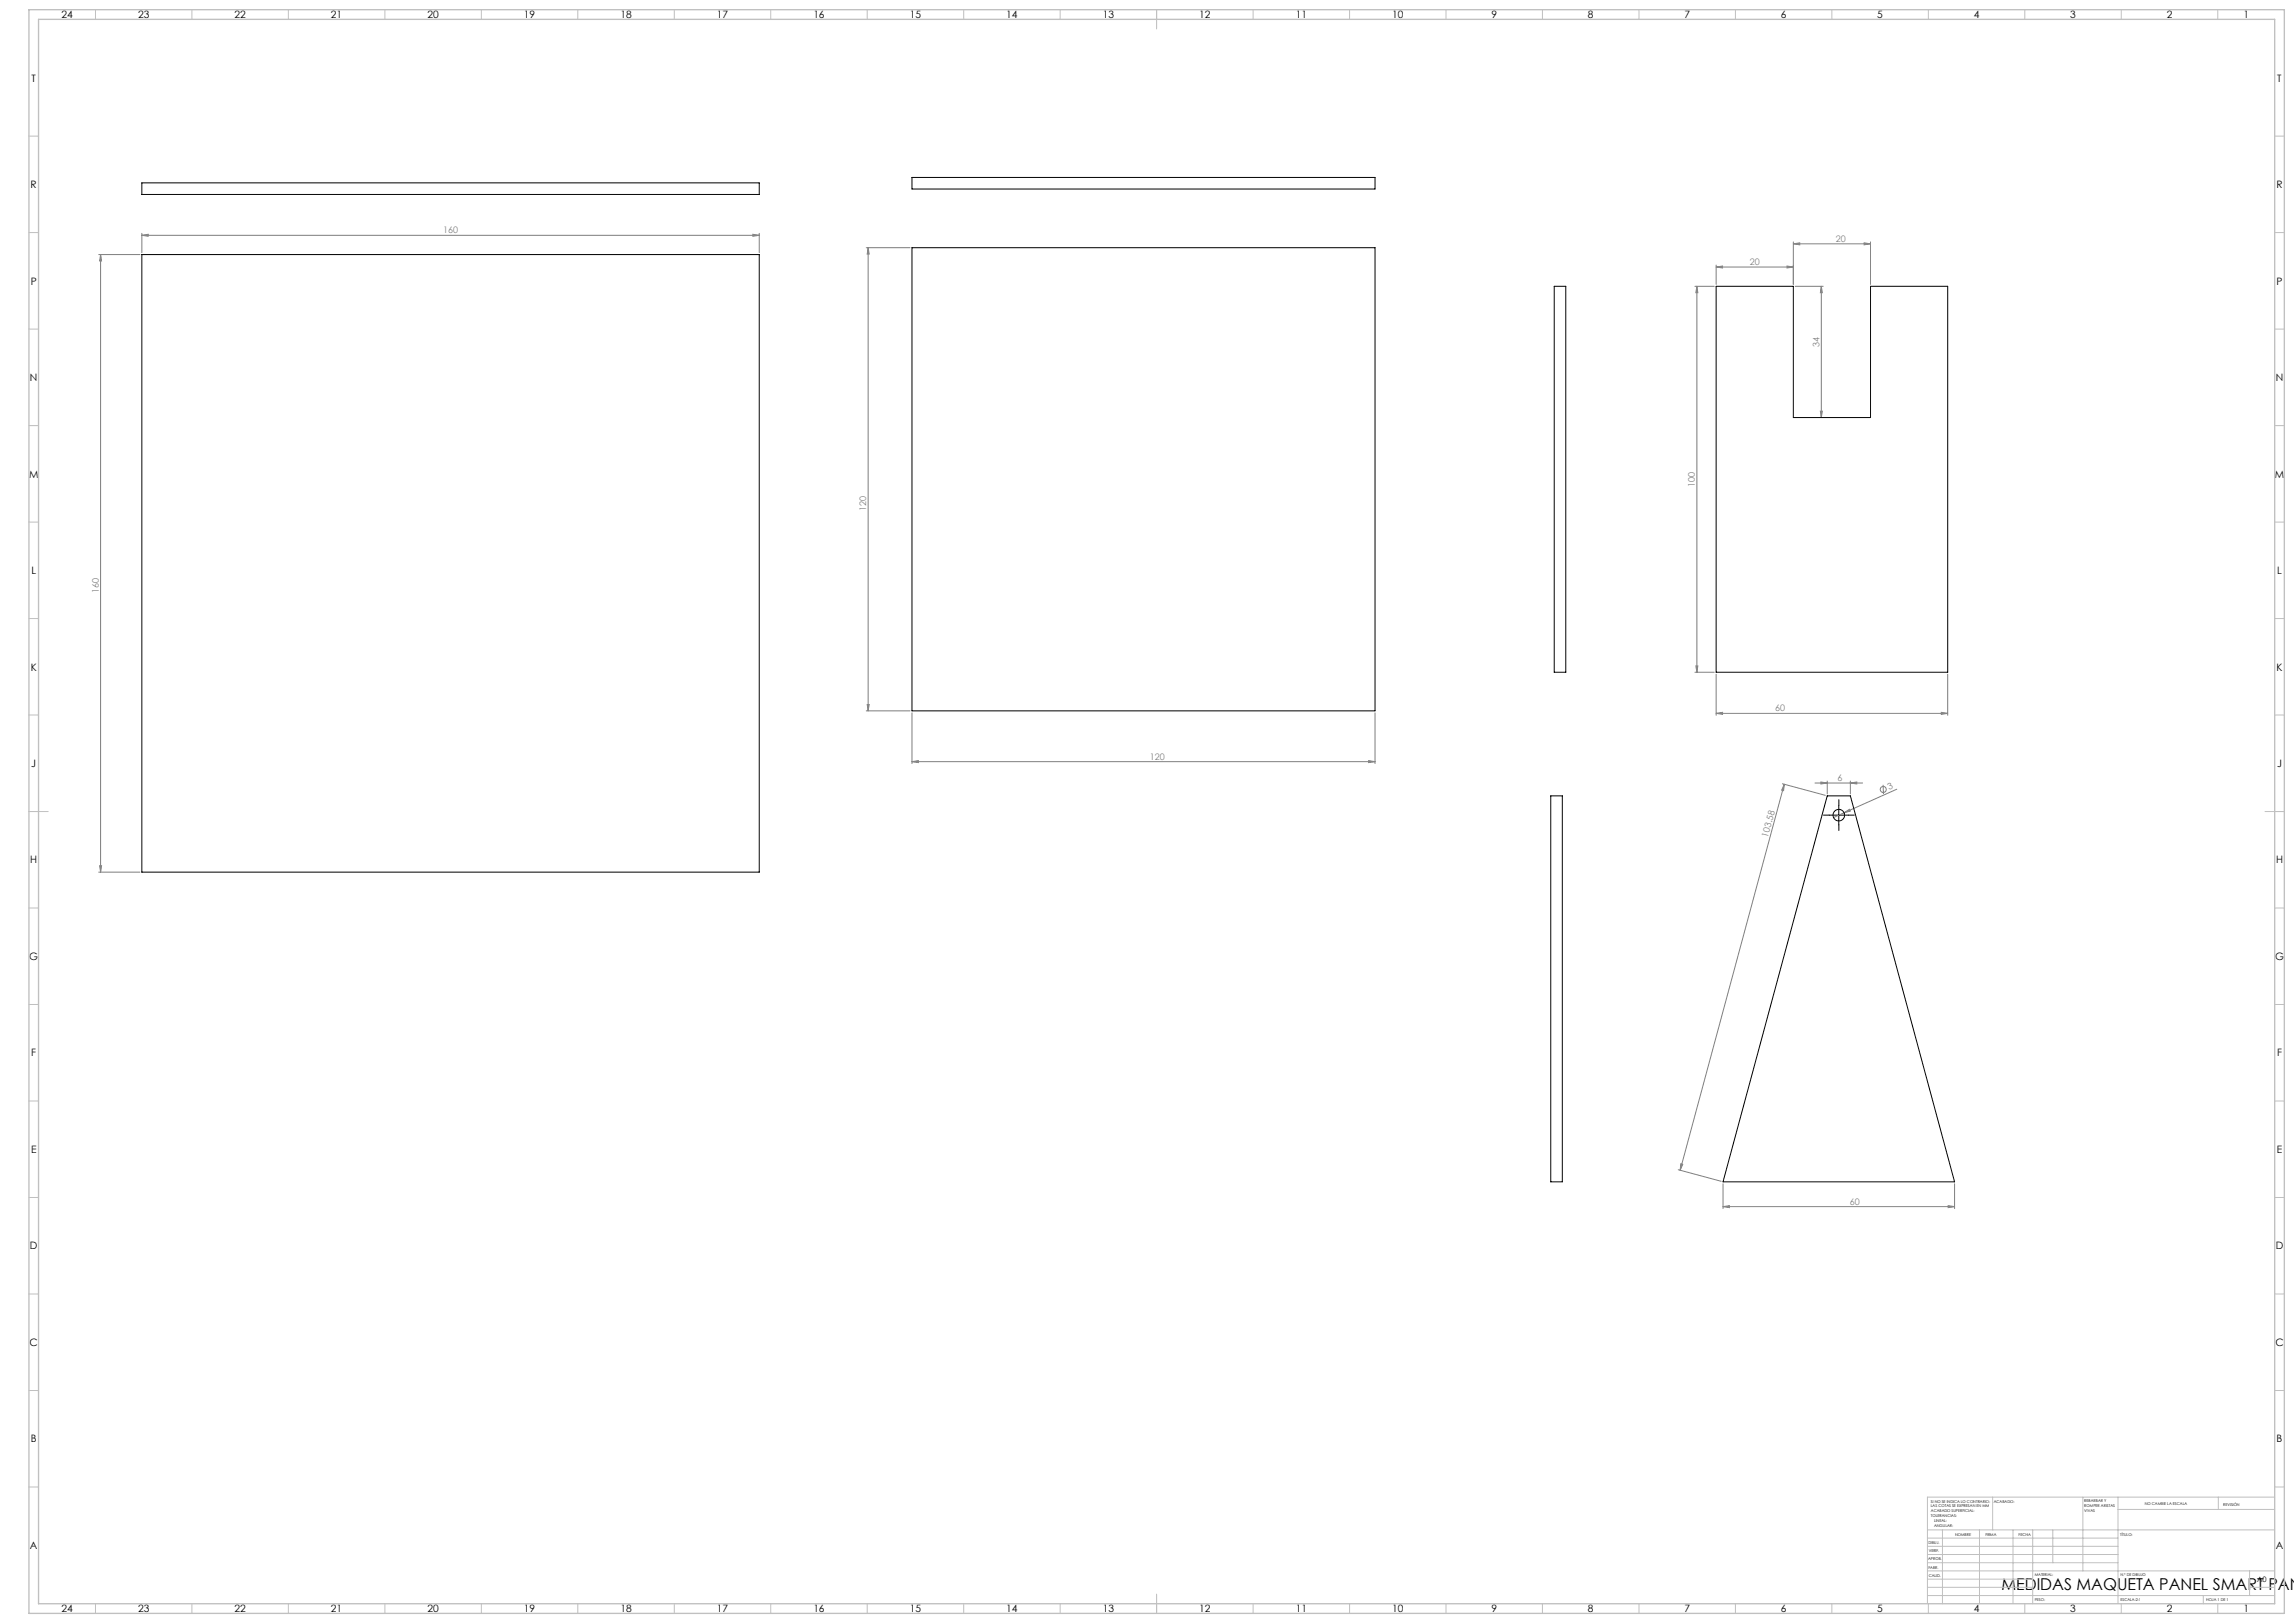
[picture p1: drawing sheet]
<svg xmlns="http://www.w3.org/2000/svg" width="1189mm" height="841mm" viewBox="0 0 1189 841" stroke-linecap="round" stroke-linejoin="round" font-family="sans-serif">
<defs><g id="words">
<text font-size="8.5" x="1037" y="824">MEDIDAS MAQUETA PANEL SMART PAN</text>
<g font-size="5.3">
<text x="32" y="9">24</text>
<text x="72" y="9">23</text>
<text x="122" y="9">22</text>
<text x="172" y="9">21</text>
<text x="222" y="9">20</text>
<text x="272" y="9">19</text>
<text x="322" y="9">18</text>
<text x="372" y="9">17</text>
<text x="422" y="9">16</text>
<text x="472" y="9">15</text>
<text x="522" y="9">14</text>
<text x="572" y="9">13</text>
<text x="622" y="9">12</text>
<text x="672" y="9">11</text>
<text x="722" y="9">10</text>
<text x="773" y="9">9</text>
<text x="823" y="9">8</text>
<text x="873" y="9">7</text>
<text x="923" y="9">6</text>
<text x="973" y="9">5</text>
<text x="1023" y="9">4</text>
<text x="1073" y="9">3</text>
<text x="1123" y="9">2</text>
<text x="1163" y="9">1</text>
<text x="16" y="42">T</text>
<text x="1180" y="42">T</text>
<text x="16" y="97">R</text>
<text x="1180" y="97">R</text>
<text x="16" y="148">P</text>
<text x="1180" y="148">P</text>
<text x="16" y="197">N</text>
<text x="1180" y="197">N</text>
<text x="15" y="248">M</text>
<text x="1179" y="248">M</text>
<text x="16" y="297">L</text>
<text x="1180" y="297">L</text>
<text x="16" y="347">K</text>
<text x="1180" y="347">K</text>
<text x="16" y="397">J</text>
<text x="1180" y="397">J</text>
<text x="16" y="447">H</text>
<text x="1180" y="447">H</text>
<text x="15" y="497">G</text>
<text x="1179" y="497">G</text>
<text x="16" y="547">F</text>
<text x="1180" y="547">F</text>
<text x="16" y="598">E</text>
<text x="1180" y="598">E</text>
<text x="16" y="647">D</text>
<text x="1180" y="647">D</text>
<text x="15" y="698">C</text>
<text x="1179" y="698">C</text>
<text x="16" y="747">B</text>
<text x="1180" y="747">B</text>
<text x="16" y="803">A</text>
<text x="1180" y="803">A</text>
<text x="32" y="835">24</text>
<text x="72" y="835">23</text>
<text x="122" y="835">22</text>
<text x="172" y="835">21</text>
<text x="222" y="835">20</text>
<text x="272" y="835">19</text>
<text x="322" y="835">18</text>
<text x="372" y="835">17</text>
<text x="422" y="835">16</text>
<text x="472" y="835">15</text>
<text x="522" y="835">14</text>
<text x="572" y="835">13</text>
<text x="622" y="835">12</text>
<text x="672" y="835">11</text>
<text x="722" y="835">10</text>
<text x="773" y="835">9</text>
<text x="823" y="835">8</text>
<text x="873" y="835">7</text>
<text x="923" y="835">6</text>
<text x="973" y="835">5</text>
<text x="1023" y="835">4</text>
<text x="1073" y="835">3</text>
<text x="1123" y="835">2</text>
<text x="1163" y="835">1</text>
</g>
<g font-size="4.7" fill="#808080">
<text x="230" y="121">160</text>
<text x="952" y="125">20</text>
<text x="907" y="137">20</text>
<text x="943" y="180" transform="rotate(-90 943 180)">34</text>
<text x="879" y="252" transform="rotate(-90 879 252)">100</text>
<text x="449" y="265" transform="rotate(-90 449 265)">120</text>
<text x="51" y="308" transform="rotate(-90 51 308)">160</text>
<text x="920" y="369">60</text>
<text x="596" y="394">120</text>
<text x="952" y="405">6</text>
<text x="979" y="410" transform="rotate(-24 979 410)">3</text>
<text x="916" y="434" transform="rotate(-75 916 434)">103.58</text>
<text x="959" y="624">60</text>
</g>
<text font-size="3.9" x="1170" y="820">A0</text>
<g font-size="2">
<text x="1001" y="779">SI NO SE INDICA LO CONTRARIO:</text>
<text x="1033" y="779">ACABADO:</text>
<text x="1080" y="778">REBARBAR Y</text>
<text x="1112" y="780">NO CAMBIE LA ESCALA</text>
<text x="1001" y="781">LAS COTAS SE EXPRESAN EN MM</text>
<text x="1001" y="784">ACABADO SUPERFICIAL:</text>
<text x="1080" y="781">ROMPER ARISTAS</text>
<text x="1080" y="783">VIVAS</text>
<text x="1152" y="780">REVISIÓN</text>
<text x="1001" y="786">TOLERANCIAS:</text>
<text x="1002" y="789">LINEAL:</text>
<text x="1002" y="791">ANGULAR:</text>
<text x="1013" y="796">NOMBRE</text>
<text x="1029" y="796">FIRMA</text>
<text x="1046" y="796">FECHA</text>
<text x="1099" y="796">TÍTULO:</text>
<text x="1000" y="800">DIBUJ.</text>
<text x="999" y="808">APROB.</text>
<text x="1000" y="804">VERIF.</text>
<text x="1000" y="813">FABR.</text>
<text x="1000" y="817">CALID.</text>
<text x="1055" y="817">MATERIAL:</text>
<text x="1099" y="817">N.º DE DIBUJO</text>
<text x="1055" y="830">PESO:</text>
<text x="1099" y="830">ESCALA:2:1</text>
<text x="1143" y="830">HOJA 1 DE 1</text>
</g>
</g></defs>
<g fill="none" stroke="#808080" stroke-width=".52">
<path d="M51 132h22M52 132l1 3h-1zM52 132v320M74 122l3-1v1zM74 121v10M74 122h320M390 121l4 1h-4zM394 121v10M449 128h23M450 128v4h-1zM450 128v240M889 138h4v1z"/>
<path d="M889 137v10M889 138h40M926 138h3l-3 1zM929 126h4v1zM929 125v22M929 126h41M966 126h4l-4 1zM970 125v22M878 148h11M880 148v4h-1zM880 148v200M930 148h15"/>
<path d="M944 148v68M944 148l1 4h-1zM944 213h1l-1 3zM878 348h11M879 345h1v3zM889 349v22M1010 349v22M449 368h23M449 365h1v3zM473 369v27M713 369v27M889 370l4-1v1z"/>
<path d="M889 370h121M1006 369l4 1h-4zM473 395l3-1v1zM473 395h240M709 394l4 1h-4zM924 406l22 6M925 406l-54 200M925 406l-1 4-1-1zM941 406h24M944 405l3 1h-3zM947 405v6M959 406l3-1v1z"/>
<path d="M959 405v6M976 407v4M983 409l-27 12M956 421l3-2v1zM956 421l-6 3M51 452h22M52 449h1l-1 3zM870 606l22 6M871 603h1l-1 3zM893 613v13M1013 613v13M893 625h3v1z"/>
<path d="M893 625h120M1010 625h3l-3 1z"/>
<circle cx="976" cy="409" r="1.6"/>
</g>
<path d="M953 417v-3M948 422h-3M953 427v3M958 422h3" fill="none" stroke="#000" stroke-width=".52" stroke-dasharray="15.2 1.3 1.3 1.3"/>
<path d="M953 417v10M948 422h10" fill="none" stroke="#000" stroke-width=".52"/>
<g fill="none" stroke="#c0c0c0" stroke-width=".52">
<path d="M49 5v5M99 5v5M149 5v5M199 5v5M249 5v5M299 5v5M349 5v5M399 5v5M449 5v5M499 5v5M549 5v5M599 5v10"/>
<path d="M649 5v5M699 5v5M749 5v5M799 5v5M849 5v5M899 5v5M949 5v5M999 5v5M1049 5v5M1099 5v5M1149 5v5M15 71h5"/>
<path d="M1179 71h5M15 121h5M1179 121h5M15 171h5M1179 171h5M15 221h5M1179 221h5M15 271h5M1179 271h5M15 321h5M1179 321h5M15 371h5"/>
<path d="M1179 371h5M15 421h10M1174 421h10M15 471h5M1179 471h5M15 521h5M1179 521h5M15 571h5M1179 571h5M15 621h5M1179 621h5M15 671h5"/>
<path d="M1179 671h5M15 721h5M1179 721h5M15 771h5M1033 776v17M1080 776v38M1098 776v55M1150 776v6M1179 771h5M1179 776h-180v55M999 793h180M999 797h99"/>
<path d="M1007 793v38M1026 793v38M1043 793v38M1054 793v38M1064 793v17M1098 782h81M999 810h99M999 806h99M999 801h99M999 818h55M999 814h180M1166 814v13"/>
<path d="M49 831v5M99 831v5M149 831v5M199 831v5M249 831v5M299 831v5M349 831v5M399 831v5M449 831v5M499 831v5M549 831v5M599 826v10"/>
<path d="M649 831v5M699 831v5M749 831v5M799 831v5M849 831v5M899 831v5M949 831v5M999 827h180M999 823h55M999 831v5M1049 831v5M1099 831v5"/>
<path d="M1142 827v4M1149 831v5M1166 823h13"/>
</g>
<path d="M15 5h1169v831h-1169zM20 10h1159v821h-1159z" fill="none" stroke="#c0c0c0" stroke-width=".7"/>
<g fill="#808080">
<path d="M956 421l3-2v1z"/>
<path d="M709 394l4 1h-4zM473 395l3-1v1zM959 406l3-1v1zM944 405l3 1h-3z"/>
<path d="M929 126h4v1zM966 126h4l-4 1zM893 625h3v1zM1010 625h3l-3 1z"/>
<path d="M889 370l4-1v1zM1006 369l4 1h-4z"/>
<path d="M74 122l3-1v1zM390 121l4 1h-4z"/>
<path d="M926 138h3l-3 1zM889 138h4v1z"/>
<path d="M925 406l-1 4-1-1zM871 603h1l-1 3z"/>
<path d="M52 449h1l-1 3zM52 132l1 3h-1zM449 365h1v3zM450 128v4h-1z"/>
<path d="M880 148v4h-1zM879 345h1v3zM944 148l1 4h-1zM944 213h1l-1 3z"/>
</g>
<g fill="none" stroke="#000" stroke-width=".52">
<path d="M74 95h320v6h-320zM473 92h240v6h-240zM74 132h320v320h-320zM473 128h240v240h-240zM806 148h6v200h-6zM889 148h40v68h41v-68h40v200h-121zM804 412h6v200h-6zM947 412h12l54 200h-120z"/>
<circle cx="953" cy="422" r="3"/>
</g>
<use href="#words"/>
</svg>
